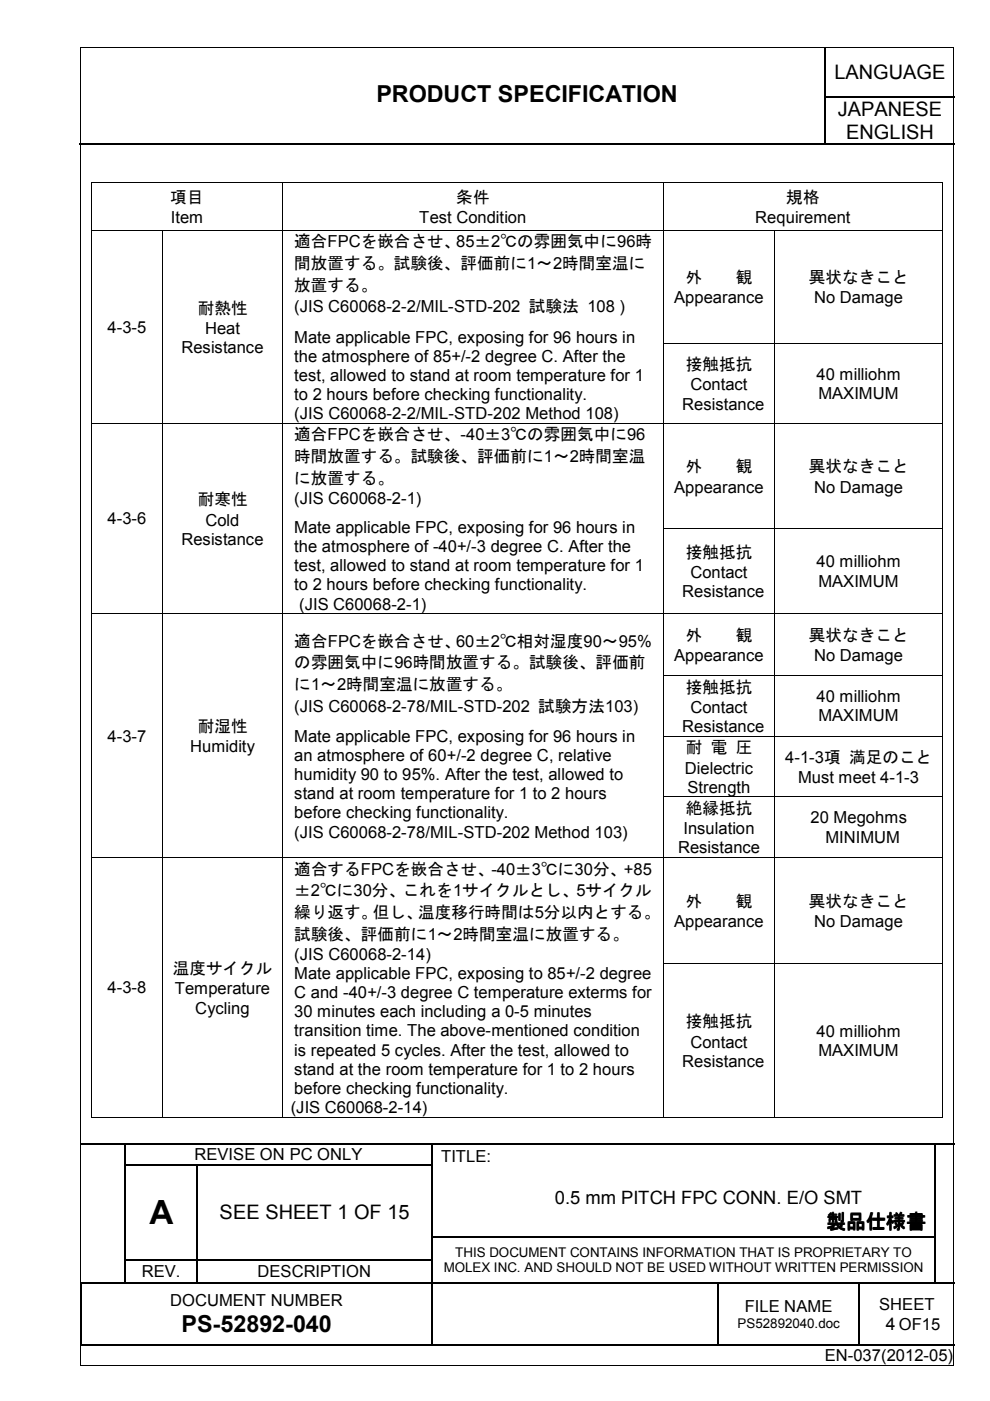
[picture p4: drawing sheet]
<svg xmlns="http://www.w3.org/2000/svg" width="210mm" height="297mm" viewBox="0 0 210 297" stroke-linecap="round" stroke-linejoin="round" font-family="sans-serif">
<defs><g id="words">
<text font-size="7.1" x="31.7" y="259.5">A</text>
<g font-size="5">
<text x="79.8" y="21.6">PRODUCT SPECIFICATION</text>
<text x="38.5" y="282.4">PS-52892-040</text>
</g>
<g font-size="4.2">
<text x="176.9" y="16.8">LANGUAGE</text>
<text x="177.6" y="24.6">JAPANESE</text>
<text x="179.4" y="29.4">ENGLISH</text>
<text x="46.6" y="258.5">SEE SHEET 1 OF 15</text>
<text x="175.2" y="260.4">製品仕様書</text>
</g>
<text font-size="3.9" x="117.6" y="255.4">0.5 mm PITCH FPC CONN. E/O SMT</text>
<text font-size="3.7" x="187.8" y="281.9">4 OF15</text>
<g font-size="3.5">
<text x="36.1" y="43">項目</text>
<text x="36.2" y="47.3">Item</text>
<text x="88.9" y="47.3">Test Condition</text>
<text x="96.7" y="43">条件</text>
<text x="160.1" y="47.3">Requirement</text>
<text x="166.7" y="43">規格</text>
<text x="62.4" y="52.5">適合FPCを嵌合させ、85±2℃の雰囲気中に96時</text>
<text x="62.4" y="57.1">間放置する。試験後、評価前に1～2時間室温に</text>
<text x="62.4" y="61.6">放置する。</text>
<text x="143" y="64.3">Appearance</text>
<text x="145.4" y="60.1">外</text>
<text x="156" y="60.1">観</text>
<text x="171.5" y="60.1">異状なきこと</text>
<text x="172.6" y="64.3">No Damage</text>
<text x="22.8" y="70.5">4-3-5</text>
<text x="41.9" y="66.5">耐熱性</text>
<text x="43.5" y="70.8">Heat</text>
<text x="62.4" y="66.2">(JIS C60068-2-2/MIL-STD-202 試験法 108 )</text>
<text x="38.5" y="74.8">Resistance</text>
<text x="62.4" y="72.6">Mate applicable FPC, exposing for 96 hours in</text>
<text x="62.4" y="76.7">the atmosphere of 85+/-2 degree C. After the</text>
<text x="62.4" y="80.7">test, allowed to stand at room temperature for 1</text>
<text x="145.4" y="78.5">接触抵抗</text>
<text x="146.4" y="82.8">Contact</text>
<text x="173.1" y="80.5">40 milliohm</text>
<text x="62.4" y="84.8">to 2 hours before checking functionality.</text>
<text x="62.4" y="88.9">(JIS C60068-2-2/MIL-STD-202 Method 108)</text>
<text x="144.7" y="86.8">Resistance</text>
<text x="173.5" y="84.5">MAXIMUM</text>
<text x="62.4" y="93.4">適合FPCを嵌合させ、-40±3℃の雰囲気中に96</text>
<text x="62.4" y="98">時間放置する。試験後、評価前に1～2時間室温</text>
<text x="145.4" y="100.2">外</text>
<text x="156" y="100.2">観</text>
<text x="171.5" y="100.2">異状なきこと</text>
<text x="41.9" y="107.1">耐寒性</text>
<text x="62.4" y="102.6">に放置する。</text>
<text x="62.4" y="106.8">(JIS C60068-2-1)</text>
<text x="143" y="104.4">Appearance</text>
<text x="172.6" y="104.4">No Damage</text>
<text x="22.8" y="111.2">4-3-6</text>
<text x="43.6" y="111.4">Cold</text>
<text x="62.4" y="113">Mate applicable FPC, exposing for 96 hours in</text>
<text x="38.5" y="115.5">Resistance</text>
<text x="62.4" y="117.1">the atmosphere of -40+/-3 degree C. After the</text>
<text x="145.4" y="118.3">接触抵抗</text>
<text x="62.4" y="121.2">test, allowed to stand at room temperature for 1</text>
<text x="62.4" y="125.2">to 2 hours before checking functionality.</text>
<text x="146.4" y="122.6">Contact</text>
<text x="173.1" y="120.3">40 milliohm</text>
<text x="173.5" y="124.4">MAXIMUM</text>
<text x="63.4" y="129.2">(JIS C60068-2-1)</text>
<text x="144.7" y="126.7">Resistance</text>
<text x="62.4" y="137.1">適合FPCを嵌合させ、60±2℃相対湿度90～95%</text>
<text x="145.4" y="135.9">外</text>
<text x="156" y="135.9">観</text>
<text x="171.5" y="135.9">異状なきこと</text>
<text x="62.4" y="141.7">の雰囲気中に96時間放置する。試験後、評価前</text>
<text x="143" y="140.2">Appearance</text>
<text x="172.6" y="140.2">No Damage</text>
<text x="62.4" y="146.3">に1～2時間室温に放置する。</text>
<text x="145.4" y="146.9">接触抵抗</text>
<text x="173.1" y="148.8">40 milliohm</text>
<text x="41.9" y="155.2">耐湿性</text>
<text x="62.4" y="150.9">(JIS C60068-2-78/MIL-STD-202 試験方法103)</text>
<text x="144.7" y="155.2">Resistance</text>
<text x="146.4" y="151.1">Contact</text>
<text x="173.5" y="152.9">MAXIMUM</text>
<text x="22.8" y="157.2">4-3-7</text>
<text x="40.3" y="159.5">Humidity</text>
<text x="62.4" y="157.3">Mate applicable FPC, exposing for 96 hours in</text>
<text x="62.4" y="161.4">an atmosphere of 60+/-2 degree C, relative</text>
<text x="145.4" y="159.7">耐 電 圧</text>
<text x="166.5" y="161.8">4-1-3項 満足のこと</text>
<text x="62.4" y="165.4">humidity 90 to 95%. After the test, allowed to</text>
<text x="145.2" y="164">Dielectric</text>
<text x="169.2" y="166">Must meet 4-1-3</text>
<text x="62.4" y="169.5">stand at room temperature for 1 to 2 hours</text>
<text x="62.4" y="173.5">before checking functionality.</text>
<text x="145.4" y="172.6">絶縁抵抗</text>
<text x="145.8" y="168.1">Strength</text>
<text x="62.4" y="177.6">(JIS C60068-2-78/MIL-STD-202 Method 103)</text>
<text x="144.9" y="176.9">Insulation</text>
<text x="171.9" y="174.6">20 Megohms</text>
<text x="175" y="178.6">MINIMUM</text>
<text x="62.4" y="185.5">適合するFPCを嵌合させ、-40±3℃に30分、+85</text>
<text x="143.8" y="180.9">Resistance</text>
<text x="62.4" y="190">±2℃に30分、これを1サイクルとし、5サイクル</text>
<text x="62.4" y="194.6">繰り返す。但し、温度移行時間は5分以内とする。</text>
<text x="143" y="196.6">Appearance</text>
<text x="145.4" y="192.3">外</text>
<text x="156" y="192.3">観</text>
<text x="171.5" y="192.3">異状なきこと</text>
<text x="172.6" y="196.6">No Damage</text>
<text x="62.4" y="203.5">(JIS C60068-2-14)</text>
<text x="62.4" y="199.2">試験後、評価前に1～2時間室温に放置する。</text>
<text x="36.6" y="206.5">温度サイクル</text>
<text x="62.4" y="207.6">Mate applicable FPC, exposing to 85+/-2 degree</text>
<text x="22.8" y="210.6">4-3-8</text>
<text x="37.1" y="210.8">Temperature</text>
<text x="41.4" y="214.9">Cycling</text>
<text x="62.4" y="211.6">C and -40+/-3 degree C temperature exterms for</text>
<text x="62.4" y="215.7">30 minutes each including a 0-5 minutes</text>
<text x="62.4" y="219.8">transition time. The above-mentioned condition</text>
<text x="145.4" y="217.8">接触抵抗</text>
<text x="173.1" y="219.8">40 milliohm</text>
<text x="62.4" y="223.8">is repeated 5 cycles. After the test, allowed to</text>
<text x="62.4" y="227.8">stand at the room temperature for 1 to 2 hours</text>
<text x="144.7" y="226.2">Resistance</text>
<text x="146.4" y="222.1">Contact</text>
<text x="173.5" y="223.9">MAXIMUM</text>
<text x="62.4" y="231.9">before checking functionality.</text>
<text x="61.6" y="236">(JIS C60068-2-14)</text>
<text x="41.2" y="246">REVISE ON PC ONLY</text>
<text x="93.5" y="246.5">TITLE:</text>
<text x="30.1" y="270.8">REV.</text>
<text x="54.6" y="270.8">DESCRIPTION</text>
<text x="36.1" y="277">DOCUMENT NUMBER</text>
<text x="157.9" y="278.2">FILE NAME</text>
<text x="186.4" y="277.7">SHEET</text>
<text x="174.9" y="288.6">EN-037(2012-05)</text>
</g>
<g font-size="2.8">
<text x="94.1" y="269.7">MOLEX INC. AND SHOULD NOT BE USED WITHOUT WRITTEN PERMISSION</text>
<text x="96.5" y="266.5">THIS DOCUMENT CONTAINS INFORMATION THAT IS PROPRIETARY TO</text>
<text x="156.4" y="281.6">PS52892040.doc</text>
</g>
</g></defs>
<g fill="none" stroke="#000" stroke-width=".25">
<path d="M174.9 10.2v10.2M16.8 30.4h158M174.9 20.6v9.7M175 20.5h27.5M175 30.4h27.5M17.2 242.6h9.3M26.6 242.7v4.1M26.6 247.1v4.8M26.6 252.1v4.9M26.6 257.3v4.9M26.7 242.6h64.8M26.7 246.9h15"/>
<path d="M41.8 247.1v4.8M41.8 252.1v4.9M41.8 257.3v4.9M42 246.9h49.5M91.6 242.7v4.1M91.6 247.1v4.8M91.6 252.1v4.9M91.6 257.3v4.9M91.7 242.6h106.4M198.2 242.7v4.1M198.2 247.1v4.8M198.2 252.1v4.9"/>
<path d="M198.2 257.3v4.9M198.3 242.6h4.1M17.2 272.1v13M17.6 272h8.9M26.6 262.4v4.6M26.6 267.3v4.6M26.7 267.2h15M26.7 272h15M41.8 262.4v4.6M41.8 267.3v4.6M42 267.2h49.5M42 272h49.5"/>
<path d="M91.6 262.4v4.6M91.6 267.3v4.6M91.6 272.1v13M91.7 262.3h106.4M91.7 272h60.4M152.2 272.1v13M152.4 272h29.7M182.2 272.1v13M182.3 272h15.8M198.2 262.4v4.6M198.2 267.3v4.6M198.3 272h4.1"/>
<path d="M17.3 285.2h74.2M91.7 285.2h60.4M152.4 285.2h29.7M182.3 285.2h20.1"/>
</g>
<g fill="#000">
<path d="M174.8 20.4h.2v.2h-.2zM174.8 30.3h.2v.3h-.2zM26.5 242.5h.2v.2h-.2zM26.5 246.8h.2v.3h-.2zM26.5 251.9h.2v.2h-.2zM26.5 257h.2v.3h-.2zM41.7 246.8h.3v.3h-.3zM41.7 251.9h.3v.2h-.3zM41.7 257h.3v.3h-.3zM91.5 242.5h.2v.2h-.2zM91.5 246.8h.2v.3h-.2zM91.5 251.9h.2v.2h-.2z"/>
<path d="M91.5 257h.2v.3h-.2zM198.1 242.5h.2v.2h-.2zM198.1 246.8h.2v.3h-.2zM198.1 251.9h.2v.2h-.2zM198.1 257h.2v.3h-.2zM17.1 271.9h.2v.2h-.2zM17.3 271.9h.3v.2h-.3zM26.5 262.2h.2v.2h-.2zM26.5 267h.2v.3h-.2zM26.5 271.9h.2v.2h-.2zM41.7 262.2h.3v.2h-.3zM41.7 267h.3v.3h-.3z"/>
<path d="M41.7 271.9h.3v.2h-.3zM91.5 262.2h.2v.2h-.2zM91.5 267h.2v.3h-.2zM91.5 271.9h.2v.2h-.2zM152.1 271.9h.3v.2h-.3zM182.1 271.9h.2v.2h-.2zM198.1 262.2h.2v.2h-.2zM198.1 267h.2v.3h-.2zM198.1 271.9h.2v.2h-.2zM17.1 285.1h.2v.2h-.2zM91.5 285.1h.2v.2h-.2zM152.1 285.1h.3v.2h-.3z"/>
<path d="M182.1 285.1h.2v.2h-.2z"/>
</g>
<g fill="#fff">
<path d="M17.2 10.2l.2 .2z" fill-rule="evenodd"/>
<path d="M55.6 15.8h112.4v9.7h-112.4z" fill-rule="evenodd"/>
</g>
<g fill="#000">
<path d="M17 10h.2v.2h-.2zM202.1 10h.2v.2h-.2zM19.3 38.6h.2v.2h-.2zM59.8 38.6h.1v.2h-.1zM140.6 38.6h.2v.2h-.2zM199.8 38.6h.1v.2h-.1zM19.3 48.7h.2v.2h-.2zM34.4 48.7h.1v.2h-.1zM59.8 48.7h.1v.2h-.1zM140.6 48.7h.2v.2h-.2zM164.2 48.7h.2v.2h-.2zM199.8 48.7h.1v.2h-.1z"/>
<path d="M19.3 72.7h.2v.2h-.2zM34.4 72.7h.1v.2h-.1zM59.8 72.7h.1v.2h-.1zM140.6 72.7h.2v.2h-.2zM164.2 72.7h.2v.2h-.2zM199.8 72.7h.1v.2h-.1zM19.3 89.7h.2v.1h-.2zM34.4 89.7h.1v.1h-.1zM59.8 89.7h.1v.1h-.1zM140.6 89.7h.2v.1h-.2zM164.2 89.7h.2v.1h-.2zM199.8 89.7h.1v.1h-.1z"/>
<path d="M19.3 112h.2v.1h-.2zM34.4 112h.1v.1h-.1zM59.8 112h.1v.1h-.1zM140.6 112h.2v.1h-.2zM164.2 112h.2v.1h-.2zM199.8 112h.1v.1h-.1zM19.3 130h.2v.2h-.2zM34.4 130h.1v.2h-.1zM59.8 130h.1v.2h-.1zM140.6 130h.2v.2h-.2zM164.2 130h.2v.2h-.2zM199.8 130h.1v.2h-.1z"/>
<path d="M19.3 143.1h.2v.2h-.2zM19.3 156h.2v.2h-.2zM34.4 143.1h.1v.2h-.1zM34.4 156h.1v.2h-.1zM59.8 143.1h.1v.2h-.1zM59.8 156h.1v.2h-.1zM140.6 143.1h.2v.2h-.2zM140.6 156h.2v.2h-.2zM164.2 143.1h.2v.2h-.2zM164.2 156h.2v.2h-.2zM199.8 143.1h.1v.2h-.1zM199.8 156h.1v.2h-.1z"/>
<path d="M19.3 168.9h.2v.1h-.2zM34.4 168.9h.1v.1h-.1zM59.8 168.9h.1v.1h-.1zM140.6 168.9h.2v.1h-.2zM164.2 168.9h.2v.1h-.2zM199.8 168.9h.1v.1h-.1zM19.3 181.7h.2v.2h-.2zM34.4 181.7h.1v.2h-.1zM59.8 181.7h.1v.2h-.1zM140.6 181.7h.2v.2h-.2zM164.2 181.7h.2v.2h-.2zM199.8 181.7h.1v.2h-.1z"/>
<path d="M19.3 204.3h.2v.2h-.2zM34.4 204.3h.1v.2h-.1zM59.8 204.3h.1v.2h-.1zM140.6 204.3h.2v.2h-.2zM164.2 204.3h.2v.2h-.2zM199.8 204.3h.1v.2h-.1zM19.3 236.8h.2v.1h-.2zM34.4 236.8h.1v.1h-.1zM59.8 236.8h.1v.1h-.1zM140.6 236.8h.2v.1h-.2zM164.2 236.8h.2v.1h-.2zM199.8 236.8h.1v.1h-.1z"/>
<path d="M17 289.4h.2v.2h-.2zM202.1 289.4h.2v.2h-.2z"/>
</g>
<g fill="none" stroke="#000" stroke-width=".21">
<path d="M17.1 10.2v279.2M17.2 10.1h184.9M202.2 10.2v279.2M19.4 38.8v9.9M19.5 38.7h40.3M59.9 38.8v9.9M59.9 38.7h80.7M140.7 38.8v9.9M140.8 38.7h59M199.9 38.8v9.9M19.4 48.9v23.8M19.5 48.8h14.9"/>
<path d="M34.5 48.9v23.8M34.5 48.8h25.3M59.9 48.9v23.8M59.9 48.8h80.7M140.7 48.9v23.8M140.8 48.8h23.4M164.3 48.9v23.8M164.4 48.8h35.4M199.9 48.9v23.8M19.4 72.9v16.8M34.5 72.9v16.8M59.9 72.9v16.8"/>
<path d="M140.7 72.9v16.8M140.8 72.8h23.4M164.3 72.9v16.8M164.4 72.8h35.4M199.9 72.9v16.8M19.4 89.8v22.2M19.5 89.7h14.9M34.5 89.8v22.2M34.5 89.7h25.3M59.9 89.8v22.2M59.9 89.7h80.7M140.7 89.8v22.2"/>
<path d="M140.8 89.7h23.4M164.3 89.8v22.2M164.4 89.7h35.4M199.9 89.8v22.2M19.4 112.1v17.9M34.5 112.1v17.9M59.9 112.1v17.9M140.7 112.1v17.9M140.8 112.1h23.4M164.3 112.1v17.9M164.4 112.1h35.4M199.9 112.1v17.9"/>
<path d="M19.4 130.2v12.9M19.5 130.1h14.9M34.5 130.2v12.9M34.5 130.1h25.3M59.9 130.2v12.9M59.9 130.1h80.7M140.7 130.2v12.9M140.8 130.1h23.4M164.3 130.2v12.9M164.4 130.1h35.4M199.9 130.2v12.9M19.4 143.3v12.7"/>
<path d="M19.4 156.2v12.7M34.5 143.3v12.7M34.5 156.2v12.7M59.9 143.3v12.7M59.9 156.2v12.7M140.7 143.3v12.7M140.7 156.2v12.7M140.8 143.2h23.4M140.8 156.1h23.4M164.3 143.3v12.7M164.3 156.2v12.7M164.4 143.2h35.4"/>
<path d="M164.4 156.1h35.4M199.9 143.3v12.7M199.9 156.2v12.7M19.4 169v12.7M34.5 169v12.7M59.9 169v12.7M140.7 169v12.7M140.8 169h23.4M164.3 169v12.7M164.4 169h35.4M199.9 169v12.7M19.4 181.9v22.4"/>
<path d="M19.5 181.8h14.9M34.5 181.9v22.4M34.5 181.8h25.3M59.9 181.9v22.4M59.9 181.8h80.7M140.7 181.9v22.4M140.8 181.8h23.4M164.3 181.9v22.4M164.4 181.8h35.4M199.9 181.9v22.4M19.4 204.5v32.3M34.5 204.5v32.3"/>
<path d="M59.9 204.5v32.3M140.7 204.5v32.3M140.8 204.4h23.4M164.3 204.5v32.3M164.4 204.4h35.4M199.9 204.5v32.3M19.5 236.9h14.9M34.5 236.9h25.3M59.9 236.9h80.7M140.8 236.9h23.4M164.4 236.9h35.4M17.2 289.5h184.9"/>
</g>
<use href="#words"/>
</svg>
